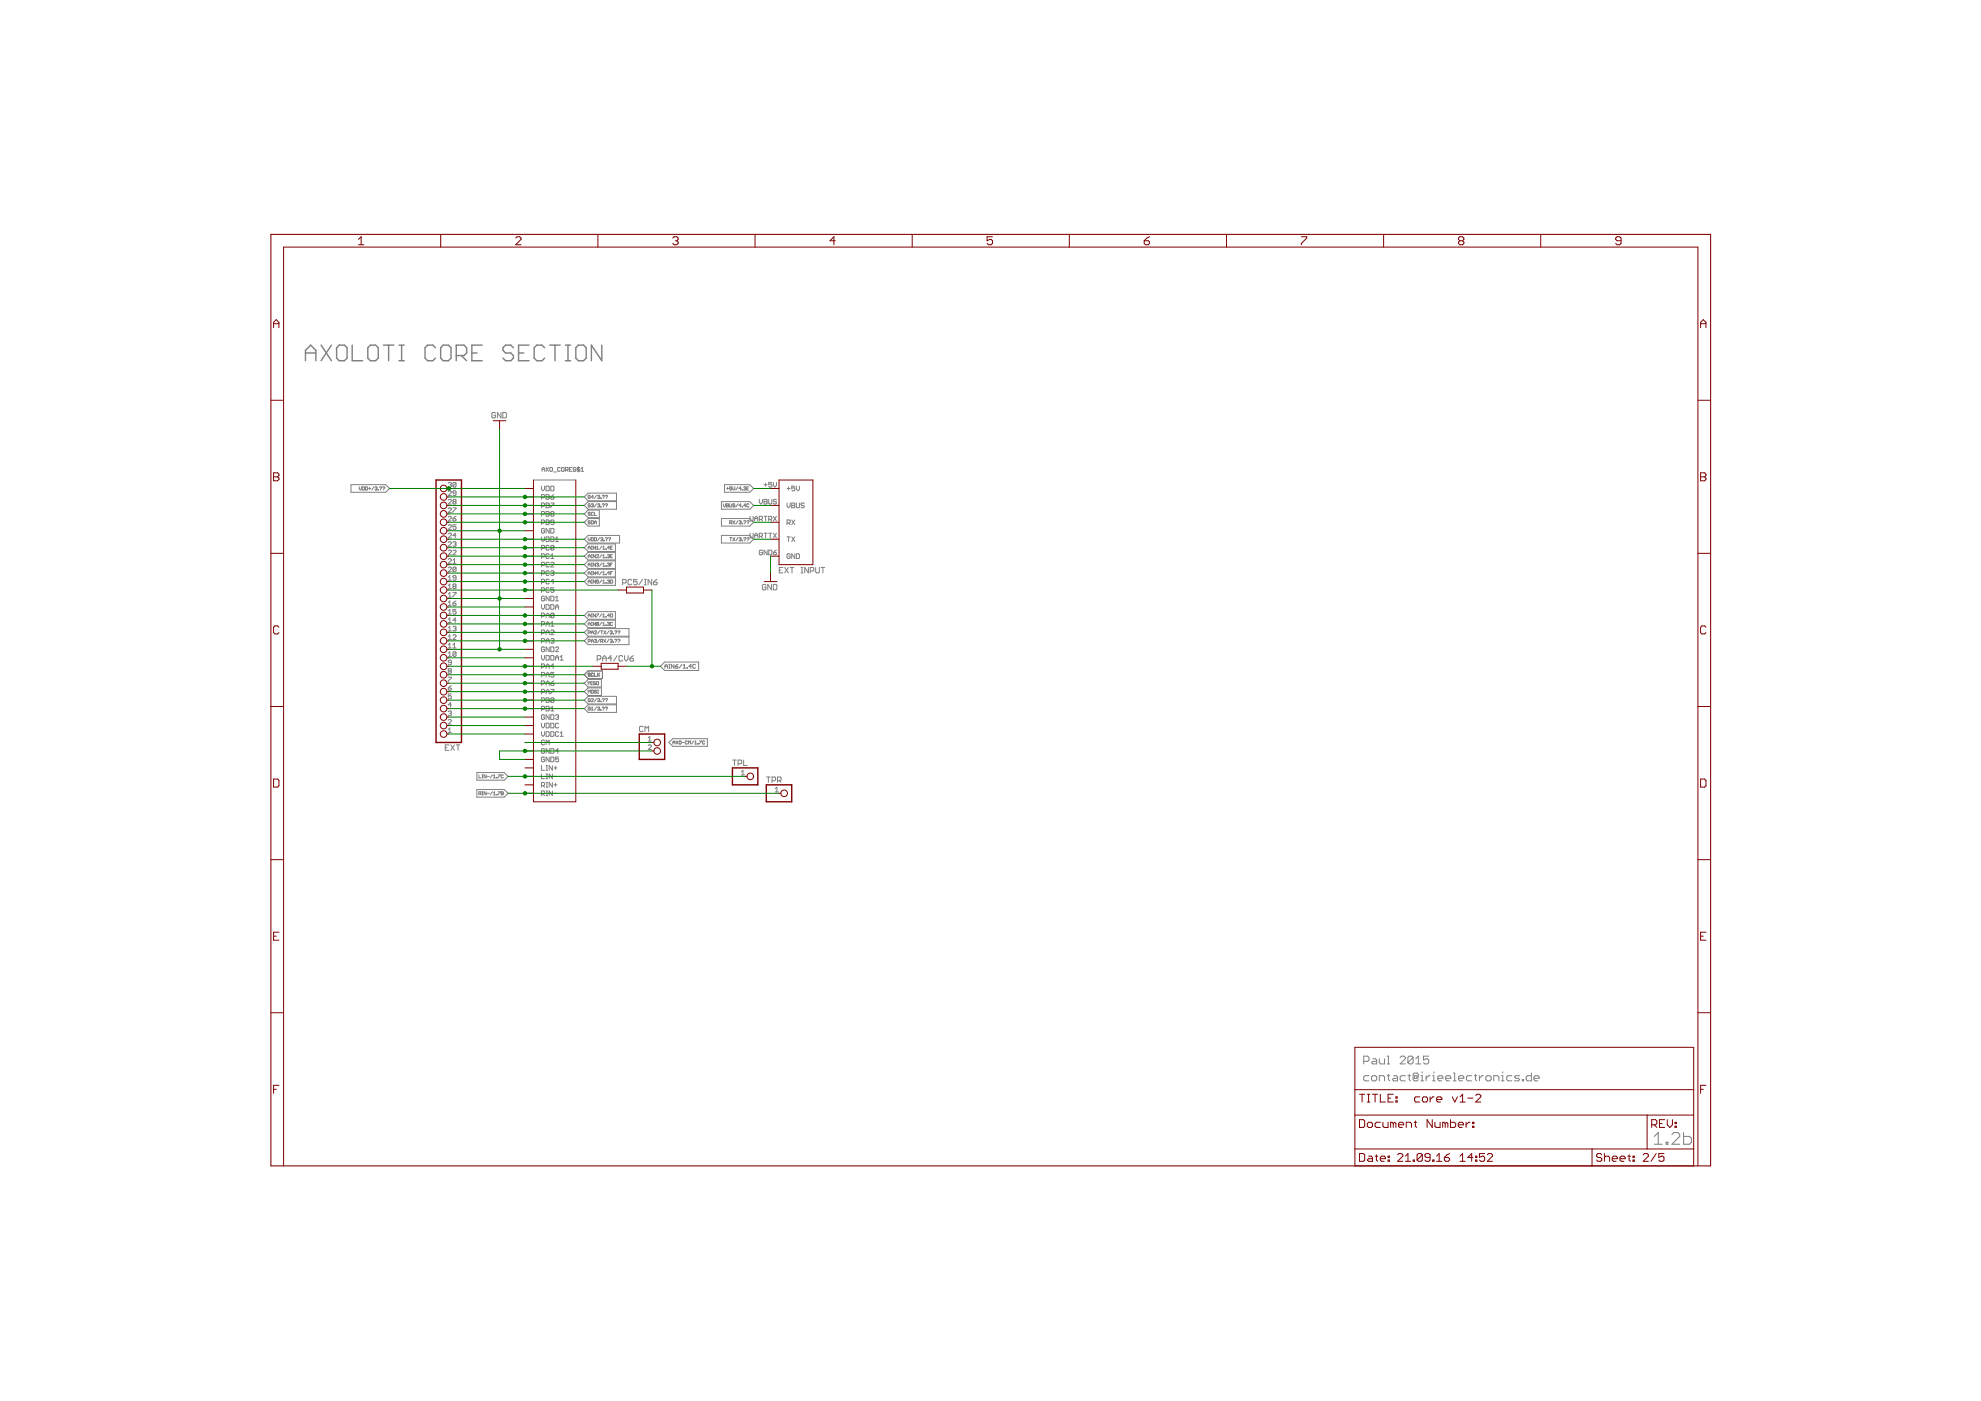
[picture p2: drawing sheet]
<svg xmlns="http://www.w3.org/2000/svg" width="594mm" height="420mm" viewBox="0 0 594 420" stroke-linecap="round" stroke-linejoin="round" font-family="sans-serif">
<path d="M504.9 339.6v3.6h1.7l.6-.6v-1.2l-.6-.6h-1.7M496.1 340.8l1.2-1.2v3.6M496.1 343.2h2.4M499.6 342.6h.6v.6h-.6zM501.4 340.2l.6-.6h1.2l.5 .6v.6l-2.3 2.4h2.3" fill="none" stroke="#808080" stroke-width=".32"/>
<g fill="none" stroke="#808080" stroke-width=".42">
<path d="M91.6 108.2v-3.1l1.6-1.6 1.5 1.6v3.1M91.6 105.9h3.1M96.3 103.5l3.1 4.7M99.4 103.5l-3.1 4.7M101.7 103.5h1.6l.8 .8v3.1l-.8 .8h-1.6l-.8-.8v-3.1zM105.6 103.5v4.7h3.2M111.1 103.5h1.5l.8 .8v3.1l-.8 .8h-1.5l-.8-.8v-3.1zM115 103.5h3.1M116.5 103.5v4.7M119.7 103.5h1.5M119.7 108.2h1.5M120.4 103.5v4.7"/>
<path d="M130.6 104.3l-.8-.8h-1.6l-.7 .8v3.1l.7 .8h1.6l.8-.8M132.9 103.5h1.6l.8 .8v3.1l-.8 .8h-1.6l-.8-.8v-3.1zM136.8 106.6h2.3l.8-.7v-1.6l-.8-.8h-2.3v4.7M138.4 106.6l1.5 1.6M141.5 105.9h1.5M144.6 103.5h-3.1v4.7h3.1M154 104.3l-.8-.8h-1.6l-.8 .8v.8l.8 .8h1.6l.8 .7v.8l-.8 .8h-1.6l-.8-.8M155.5 105.9h1.6M158.6 103.5h-3.1v4.7h3.1M163.3 104.3l-.8-.8h-1.5l-.8 .8v3.1l.8 .8h1.5l.8-.8M164.9 103.5h3.1M166.4 103.5v4.7"/>
<path d="M169.5 103.5h1.6M169.5 108.2h1.6M170.3 103.5v4.7M173.4 103.5h1.6l.8 .8v3.1l-.8 .8h-1.6l-.7-.8v-3.1zM180.5 103.5v4.7l-3.1-4.7v4.7"/>
</g>
<g fill="none" stroke="#808080" stroke-width=".3">
<path d="M148.6 124l-.3-.3h-.5l-.3 .3v1.1l.3 .2h.5l.3-.2v-.6h-.5M150.2 123.7v1.6l-1-1.6v1.6M150.8 123.7h.8l.3 .3v1.1l-.3 .2h-.8zM173.5 140v1.5M105.3 145.4h10.4l1.1 1.1-1.1 1.1h-10.4zM107.7 146v.6l.4 .4 .3-.4v-.6M108.7 146l.6 .2-.2 .8h-.4zM109.6 146l.6 .2-.1 .8h-.5zM110.6 146.5h.6M110.8 146.2v.6M112.1 146l-.6 1M112.4 146.2l.5-.2 .2 .2-.2 .3"/>
<path d="M112.7 146.5h.2M112.9 146.5l.2 .1-.2 .4-.5-.2M113.3 146.8l.2 .2zM113.8 146.2l.2-.2 .4 .2-.3 .4M114.1 146.8v.2M114.7 146.2l.2-.2 .5 .2-.3 .4M115.1 146.8v.2M134.4 157.6l.3-.2 .7 .2-1 1.2h1M134.4 155.1l.3-.3 .7 .3-1 1.1h1M134.4 152.5l.3-.2 .7 .2-1 1.2h1M134.4 150l.3-.2 .7 .2-1 1.2h1M134.4 144.9l.7-.2 .3 .2-.3 .5"/>
<path d="M134.4 147.4l.3-.2 .7 .2-1 1.2h1M134.9 145.4h.2M135.1 145.4l.3 .2-.3 .5-.7-.3M135.8 152.3h1l-1 1.4M135.8 155.5h.7l.3 .5-.7 .2zM136.1 150.5l-.3-.3 .3-.4 .7 .2-.3 .5M136.1 150.5l-.3 .2 .3 .5 .7-.3-.3-.4M136.1 150.5h.4M136.8 147.9h-.7l-.3-.2 .3-.5 .7 .2v1l-.3 .2-.7-.2M136.8 144.9l-.7-.2-.3 .2v.9M136.8 157.4h-1v.7l.5-.3 .5 .3-.3 .7-.7-.3M136.8 144.9v.9l-.3 .3-.7-.3"/>
<path d="M136.8 154.8l-1 .7M136.8 144.9l-1 .9M160 144h12.7M162.4 145.8v.9l.4 .5 .5-.5v-.9M162.4 149.3h.7l.2-.3-.2-.7h-.7v1.4M162.4 151.8h.7l.2-.2-.2-.7h-.7v1.4M162.4 154.3h.7l.2-.2-.2-.7h-.7v1.4M162.4 156.9h.7l.2-.3-.2-.7h-.7v1.4M162.6 141.4v-.8l.3-.4 .4 .4v.8M162.6 140.8h.7M163.3 158.7l-.2-.2-.7 .2v.9l.7 .3 .2-.7h-.5M163.7 140.2l.8 1.2"/>
<path d="M163.8 145.8h.7l.2 .2v1l-.2 .2h-.7zM163.8 148.3h.7l.2 .3-.2 .4 .2 .5-.2 .2h-.7zM163.8 150.9h.7l.2 .2-.2 .5 .2 .4-.2 .3h-.7zM163.8 153.4h.7l.2 .2-.2 .5 .2 .5-.2 .2h-.7zM163.8 155.9h.7l.2 .3-.2 .4 .2 .5-.2 .2h-.7zM163.8 156.6h.7M163.8 154.1h.7M163.8 151.6h.7M163.8 149h.7M164.5 140.2l-.8 1.2M164.7 158.5v1.4l-.9-1.4v1.4M164.9 140.4l.2-.2 .6 .2v.8l-.2 .2-.6-.2z"/>
<path d="M165.2 145.8h.7l.2 .2v1l-.2 .2h-.7zM165.2 149h.7l.2 .5-.7 .2zM165.2 150.9h.9l-.9 1.4M165.2 158.5h.7l.2 .2v.9l-.2 .3h-.7zM165.4 154.1l-.2-.2 .2-.5 .7 .2-.2 .5M165.4 154.1l-.2 .2 .2 .5 .7-.2-.2-.5M165.4 154.1h.5M166.1 141.5h.8M166.1 156.6h-.7l-.2-.2 .2-.5 .7 .3v.9l-.2 .2-.7-.2M166.1 148.3l-.9 .7M168 140.4l-.2-.2-.6 .2v.8l.2 .2 .6-.2M168.6 140.2l.6 .2v.8l-.2 .2-.6-.2v-.8z"/>
<path d="M169.6 141h.6l.1-.6-.7-.2v1.2M170 141l.3 .4M170.8 140.8h.3M171.5 140.2h-.7v1.2h.7M172.7 140.4l-.2-.2-.6 .2v.8l.6 .2 .2-.6h-.4M173.9 140.4l-.6-.2-.2 .4 .6 .2 .2 .4-.2 .2-.6-.2M174.2 141.4h.8M174.2 140.6l.4-.4v1.2M175.2 156.6l1.2-1.1h3.3v2.3h-3.3zM175.2 154.1l1.2-1.1h3.3v2.3h-3.3zM176.4 150.4h8.5v2.3h-8.5l-1.2-1.1zM176.4 147.9h8.5v2.3h-8.5l-1.2-1.2z"/>
<path d="M177 156.3l-.1-.1-.5 .1 .6 .5-.1 .3-.5-.1M177 153.8l-.1-.2-.5 .2 .6 .5-.1 .3-.5-.2M177 151.3l-.1-.2-.5 .2v.6l.5 .1 .1-.4h-.3M177 148.7l-.1-.2-.5 .2v.6l.5 .2 .1-.5h-.3M177.3 156.2l.6 .1-.1 .8h-.5zM177.3 151.3l.5-.2v.5M177.6 151.6h.2M177.8 151.6v.4l-.5-.1M177.9 149h-.6l.5-.5v1M177.9 153.8l-.1-.2-.5 .2 .2 .8 .4-.2M178.3 156.6h.6M178.3 153.6v1h.6"/>
<path d="M178.3 157.1v-.6l.3-.3 .3 .3v.6M178.9 148.5l-.6 1M178.9 151.1l-.6 .9M179.2 148.7l.5-.2 .1 .2-.1 .3M179.2 151.3l.5-.2 .1 .2-.1 .3M179.5 151.6h.2M179.5 149h.2M179.7 151.6l.1 .1-.1 .3-.5-.1M179.7 149l.1 .2-.1 .3-.5-.2M180.1 149.3l.2 .2zM180.1 151.9l.2 .1zM180.6 151.3l.2-.2 .4 .2-.3 .4"/>
<path d="M180.6 148.7l.2-.2 .4 .2-.3 .5M180.9 149.3v.2M180.9 151.9v.1M181.5 148.7l.2-.2 .5 .2-.4 .5M181.5 151.3l.2-.2 .5 .2-.4 .4M181.8 149.3v.2M181.8 151.9v.1M216.3 150.4h8.6l1.1 1.2-1.1 1.1h-8.6zM216.3 155.5h8.6l1.1 1.1-1.1 1.2h-8.6zM216.9 151.1v.6l.4 .3 .3-.3v-.6M217.3 145.4h7.6l1.1 1.1-1.1 1.1h-7.6zM217.9 151.6h.5"/>
<path d="M217.9 146.5h.6M217.9 151.1l.6 .2-.1 .7h-.5zM218.2 146.2v.6M218.8 156.8l.6-.2-.1-.4h-.5v.9M218.8 151.1l.2 .9 .4-.1v-.8M219.1 156.8l.3 .3M219.4 146h-.6v.5l.3-.2 .3 .2-.1 .5-.5-.2M219.8 146v.6l.3 .4 .3-.4v-.6M219.8 156.2l.6 .9M220.4 151.3l-.5-.2-.1 .3 .6 .5-.2 .1-.4-.1M220.4 156.2l-.6 .9M221.3 146l-.6 1"/>
<path d="M221.3 151.1l-.6 .9M221.3 156.2l-.6 .9M221.6 156.3l.5-.1v.4M221.9 156.6h.2M222.1 156.6v.5l-.5-.1M222.2 151.6h-.6l.5-.5v.9M222.2 146.5h-.6l.5-.5v1M222.6 157l.1 .1zM222.6 146.8l.1 .2zM222.6 151.9l.1 .1zM223 156.3l.2-.1 .4 .1-.2 .5M223 146.2l.5-.2v.5"/>
<path d="M223.4 146.5h.1M223.4 157v.1M223.5 146.5v.5l-.5-.2M223.6 151.6h-.6l.5-.5v.9M224 146.5h.3M224 156.3l.1-.1 .5 .1-.3 .5M224.3 157v.1M224.6 151.3l-.2-.2-.4 .2 .1 .7 .5-.1M224.6 146h-.6v1h.6M224.9 154.8v1.2l.2 .2 .7-.2v-1.2M224.9 159.9v1.2l.2 .2 .7-.2v-1.2M226.3 156.2v-.9l.5-.5 .4 .5v.9"/>
<path d="M226.3 155.5h.9M227.7 155.8h.7l.2-.7-.2-.3h-.7v1.4M227.7 149.8v.9l.5 .5 .4-.5v-.9M228.2 155.8l.4 .4M229.1 154.8h1M229.1 149.8h.7l.3 .2-.3 .5 .3 .4-.3 .3h-.7zM229.1 145.4h1M229.1 150.5h.7M229.1 159.9h1M229.6 144.9v.9M229.6 154.8v1.4M229.6 159.9v1.4"/>
<path d="M230.5 155.8h.7l.3-.7-.3-.3h-.7v1.4M230.5 149.8v1.1l.3 .3 .7-.3v-1.1M230.5 159.9h1M231 155.8l.5 .4M231 159.9v1.4M231.5 144.7h-1v.7l.5-.3 .5 .3-.3 .7-.7-.3M231.9 144.7v.9l.5 .5 .5-.5v-.9M231.9 154.8l1 1.4M231.9 159.9l1 1.4M232.9 150l-.7-.2-.3 .4 .7 .3 .3 .4-.3 .3-.7-.3M232.9 154.8l-1 1.4M232.9 159.9l-1 1.4"/>
<path d="M236 156.9h.7l.3-.7-.3-.3h-.7v1.4M236 146.5h1M236 150.9v.9l.5 .5 .5-.5v-.9M236.5 146v1M236.5 156.9l.5 .4M237.4 150.9h.7l.3 .2-.3 .5 .3 .4-.3 .3h-.7zM237.4 151.6h.7M237.4 155.9l1 1.4M238.4 145.8h-1v.7l.5-.2 .5 .2-.3 .7-.7-.2M238.4 155.9l-1 1.4M238.8 145.8v.9l.5 .5 .5-.5v-.9M238.8 150.9v1.1l.3 .3 .7-.3v-1.1"/>
<path d="M241.2 151.1l-.7-.2-.3 .4 .7 .3 .3 .4-.3 .3-.7-.3M134.4 160.1l.3-.2 .7 .2-1 1.2h1M134.4 162.7l.3-.2 .7 .2-1 1.2h1M134.4 170.3l.3-.2 .7 .2-1 1.2h1M134.4 165.2l.3-.2 .7 .2-1 1.2h1M134.4 173.1l.5-.5v1.4M134.4 175.6l.5-.5v1.5M134.4 178.1l.5-.4v1.4M134.4 167.8l.3-.3 .7 .3-1 1.1h1M134.4 179.1h1M134.4 176.6h1M134.4 174h1"/>
<path d="M135.8 177.7h1l-1 1.4M135.8 165.2l.3-.2 .7 .2-1 1.2h1M135.8 162.7l.7-.2 .3 .2-.3 .5M135.8 168l.5-.5v1.4M135.8 168.9h1M136.1 175.9l-.3-.3 .3-.5h.4l.3 .3-.3 .5M136.1 175.9l-.3 .2 .3 .5 .7-.3-.3-.4M136.1 175.9h.4M136.3 163.2h.2M136.5 163.2l.3 .2-.3 .5-.7-.3M136.8 173.3h-.7l-.3-.2 .3-.5 .7 .2v1l-.3 .2-.7-.2M136.8 160.6h-1l.7-.7v1.4"/>
<path d="M136.8 170.3l-.7-.2-.3 .2v.9M136.8 170.3v.9l-.3 .3-.7-.3M136.8 170.3l-1 .9M162.4 161v.9l.4 .5 .5-.5v-.9M162.4 164.5h.7l.2-.2-.2-.7h-.7v1.4M162.4 167h.7l.2-.2-.2-.7h-.7v1.4M162.4 169.6h.7l.2-.3-.2-.7h-.7v1.4M162.4 172.1h.7l.2-.2-.2-.7h-.7v1.4M162.4 174.6h.7l.2-.2-.2-.7h-.7v1.4M162.4 177.2h.7l.2-.2-.2-.7h-.7v1.4M163.3 179l-.2-.2-.7 .2v1l.7 .2 .2-.7h-.5M163.8 161h.7l.2 .2v1l-.2 .2h-.7z"/>
<path d="M164.7 176.5l-.2-.2-.7 .2v.9l.2 .3 .7-.3M164.7 163.8l-.2-.2-.7 .2v.9l.2 .3 .7-.3M164.7 166.3l-.2-.2-.7 .2v1l.2 .2 .7-.2M164.7 168.9l-.2-.3-.7 .3v.9l.2 .2 .7-.2M164.7 171.4l-.2-.2-.7 .2v.9l.2 .3 .7-.3M164.7 173.9l-.2-.2-.7 .2v1l.2 .2 .7-.2M164.7 178.8v1.4l-.9-1.4v1.4M165.2 161h.7l.2 .2v1l-.2 .2h-.7zM165.2 178.8h.7l.2 .2v1l-.2 .2h-.7zM165.2 168.9l.2-.3 .7 .3-.9 1.1h.9M165.2 171.4l.7-.2 .2 .2-.2 .5M165.2 167.5h.9"/>
<path d="M165.2 166.6l.5-.5v1.4M165.7 171.9h.2M165.9 171.9l.2 .2-.2 .5-.7-.3M166.1 176.3h-.9v.7l.5-.3 .4 .3-.2 .7-.7-.3M166.1 163.8l-.2-.2-.7 .2v.9M166.1 163.8v.9l-.2 .3-.7-.3M166.1 174.4h-.9l.7-.7v1.4M166.1 163.8l-.9 .9M166.6 162.4h.9M166.6 161.5l.4-.5v1.4M166.6 179.3l.4-.5v1.4M175.2 161.7l1.2-1.1h9.4v2.3h-9.4z"/>
<path d="M175.2 164.3l1.2-1.2h8.2v2.3h-8.2zM175.2 174.4l1.2-1.1h8.2v2.3h-8.2zM175.2 169.3l1.2-1.1h8.2v2.3h-8.2zM175.2 166.8l1.2-1.1h8.2v2.2h-8.2zM175.2 171.9l1.2-1.2h8.2v2.3h-8.2zM176.4 174.4h.6M176.4 171.9h.6M176.4 164.7v-.6l.3-.3 .3 .3v.6M176.4 169.8v-.6l.3-.3 .3 .3v.6M176.4 172.4v-.7l.3-.3 .3 .3v.7M176.4 174.9v-.6l.3-.4 .3 .4v.6M176.4 166.8h.6"/>
<path d="M176.4 161.2v.7l.3 .3 .3-.3v-.7M176.4 167.3v-.7l.3-.3 .3 .3v.7M176.4 169.3h.6M176.4 164.3h.6M177.3 166.3h.3M177.3 163.8h.3M177.3 161.2l.6 .2-.1 .8h-.5zM177.3 169.8h.3M177.3 168.9h.3M177.3 172.4h.3M177.3 171.4h.3M177.3 164.7h.3"/>
<path d="M177.3 167.3h.3M177.3 174.9h.3M177.3 173.9h.3M177.5 163.8v.9M177.5 166.3v1M177.5 168.9v.9M177.5 171.4v1M177.5 173.9v1M178.3 161.2l.6 .2-.2 .8h-.4zM178.6 163.8v.9l-.7-.9v.9M178.6 166.3v1l-.7-1v1M178.6 168.9v.9l-.7-.9v.9"/>
<path d="M178.6 171.4v1l-.7-1v1M178.6 173.9v1l-.7-1v1M178.9 169l.4-.1 .2 .1-.2 .3M178.9 166.5l.1-.2 .5 .2-.6 .8h.6M178.9 164.1l.3-.3v.9M178.9 164.7h.6M179.2 169.3h.1M179.3 169.3l.2 .2-.2 .3-.4-.1M179.5 171.9h-.6l.4-.5v1M179.5 173.9h-.6v.5h.6l-.2 .5-.4-.2M179.8 161.2l-.6 1M180.1 161.4l.5-.2 .2 .2-.2 .3"/>
<path d="M180.4 168.9l-.6 .9M180.4 161.7h.2M180.4 171.4l-.6 1M180.4 163.8l-.6 .9M180.4 166.3l-.6 1M180.4 173.9l-.6 1M180.6 161.7l.2 .2-.2 .3-.5-.2M180.8 169.8h.6M180.8 169.2l.3-.3v.9M180.8 164.1l.3-.3v.9M180.8 166.6l.3-.3v1M180.8 171.7l.3-.3v1"/>
<path d="M180.8 174.3l.3-.4v1M180.8 172.4h.6M180.8 164.7h.6M180.8 167.3h.6M180.8 174.9h.6M181.1 162l.1 .2zM181.5 161.4l.2-.2 .5 .2-.4 .5M181.7 164.6l.1 .1zM181.7 167.1l.1 .2zM181.7 169.7l.1 .1zM181.7 172.2l.1 .2zM181.7 174.7l.1 .2z"/>
<path d="M181.8 162v.2M182.2 166.5l.4-.2v.5M182.2 169l.4-.1v.4M182.2 174.1l.4-.2v.5M182.5 174.4h.1M182.5 166.8h.1M182.5 161.4l.1-.2 .5 .2-.3 .5M182.5 169.3h.1M182.6 169.3v.5l-.4-.1M182.6 166.8v.5l-.4-.2M182.6 174.4v.5l-.4-.2M182.8 171.9h-.6l.4-.5v1"/>
<path d="M182.8 162v.2M182.8 164.3h-.6l.4-.5v.9M183.1 171.9h.3M183.1 173.9l.6 .2-.1 .8h-.5zM183.1 166.8h.3M183.1 169.3h.3M183.1 164.3h.3M183.7 166.3h-.6v1h.6M183.7 163.8h-.6v.9h.6M183.7 168.9h-.6v.9M183.7 171.4h-.6v1M186.7 174.8h.8l.3-.2v-.6l-.3-.2h-.8v1.6"/>
<path d="M189.4 174l-.2-.2h-.6l-.3 .2v1.1l.3 .3h.6l.2-.3M191.1 173.8h-1.1v.8l.5-.3 .6 .3v.5l-.3 .3h-.5l-.3-.3M192.7 173.8l-1.1 1.6M193.3 173.8h.5M193.3 175.4h.5M193.5 173.8v1.6M195.4 173.8v1.6l-1-1.6v1.6M196 174.6h.8l.3 .5-.3 .3h-.5l-.3-.3zM197.1 173.8l-1.1 .8M216.3 160.6h8.6l1.1 1.1-1.1 1.2h-8.6zM218.8 161.2h.6M219.1 161.2v1"/>
<path d="M219.8 161.2l.6 1M220.4 161.2l-.6 1M221.3 161.2l-.6 1M221.6 161.4l.5-.2v.5M221.9 161.7h.2M222.1 161.7v.5l-.5-.2M222.6 162l.1 .2zM223 161.4l.2-.2 .4 .2-.2 .5M223.4 162v.2M224 161.4l.1-.2 .5 .2-.3 .5M224.3 162v.2M226.3 161.3v-.9l.5-.5 .4 .5v.9"/>
<path d="M226.3 160.6h.9M227.7 160.8h.7l.2-.7-.2-.2h-.7v1.4M228.2 160.8l.4 .5M228.6 165.2l-.2-.2-.7 .2v1l.2 .2 .7-.2v-.5h-.4M229.7 175.5l-.3-.2h-.5l-.3 .2v1.1l.3 .3h.5l.3-.3v-.5h-.5M230.1 165v1.4l-1-1.4v1.4M230.5 165h.7l.3 .2v1l-.3 .2h-.7zM231.3 175.3v1.6l-1-1.6v1.6M231.9 175.3h.8l.3 .2v1.1l-.3 .3h-.8zM231.9 165.7h.7l.3 .5-.7 .2zM232.9 165l-1 .7M233.7 171h.5"/>
<path d="M234.8 170.2h-1.1v1.6h1.1M235.3 170.2l1.1 1.6M236 161h1M236.4 170.2l-1.1 1.6M236.5 161v1.4M237 166.3l-.3-.2-.7 .2v1l.7 .2 .3-.7h-.5M237 170.2h1.1M237.4 161l1 1.4M237.5 170.2v1.6M238.4 166.1v1.4l-1-1.4v1.4M238.4 161l-1 1.4M238.8 166.1h.7l.3 .2v1l-.3 .2h-.7z"/>
<path d="M240.2 170.2h.6M240.2 171.8h.6M240.5 170.2v1.6M242.4 170.2v1.6l-1.1-1.6v1.6M243 171.3h.8l.3-.3v-.5l-.3-.3h-.8v1.6M244.6 170.2v1.3l.3 .3h.5l.3-.3v-1.3M246.3 170.2h1M246.8 170.2v1.6M134.4 190.8l.5-.4v1.4M134.4 180.7l.5-.5v1.4M134.4 183.2l.5-.4v1.3M134.4 185.8l.5-.5v1.4"/>
<path d="M134.4 188.3l.5-.5v1.4M134.4 193.4l.5-.5v1.4M134.4 195.9l.5-.4v1.3M134.4 196.8h1M134.4 194.3h1M134.4 191.8h1M134.4 189.2h1M134.4 186.7h1M134.4 184.1h1M134.4 181.6h1M135.4 198.7h-.7l-.3-.2 .3-.5 .7 .2v1l-.3 .2-.7-.2M135.8 188.1l.7-.3 .3 .3-.3 .4"/>
<path d="M135.8 190.6l.3-.2 .7 .2-1 1.2h1M135.8 180.9h.7l.3 .5-.3 .2h-.4zM135.8 194.3h1M135.8 193.4l.5-.5v1.4M136.3 188.5h.2M136.5 188.5l.3 .3-.3 .4-.7-.2M136.8 186h-1l.7-.7v1.4M136.8 180.2l-1 .7M136.8 195.7l-.3-.2-.7 .2v.9M136.8 182.8h-1v.7l.5-.3 .5 .3-.3 .6-.7-.2M136.8 195.7v.9l-.3 .2-.7-.2M136.8 195.7l-1 .9"/>
<path d="M162.4 181.3v1l.4 .4 .5-.4v-1M162.4 184.8h.7l.2-.2-.2-.7h-.7v1.4M162.4 187.3h.7l.2-.2-.2-.7h-.7v1.4M162.4 189.9h.7l.2-.2-.2-.7h-.7v1.4M162.4 192.4h.7l.2-.2-.2-.7h-.7v1.4M162.4 196.6v.9l.4 .5 .5-.5v-.9M163.3 194.3l-.2-.3-.7 .3v.9l.7 .2 .2-.7h-.5M163.8 181.3h.7l.2 .3v.9l-.2 .2h-.7zM163.8 185.3v-1l.4-.4 .5 .4v1M163.8 187.8v-.9l.4-.5 .5 .5v.9M163.8 190.4v-1l.4-.4 .5 .4v1M163.8 192.9v-.9l.4-.5 .5 .5v.9"/>
<path d="M163.8 196.6h.7l.2 .2v.9l-.2 .3h-.7zM163.8 184.6h.9M163.8 187.1h.9M163.8 189.7h.9M163.8 192.2h.9M163.8 199.8h.9M164.7 194v1.4l-.9-1.4v1.4M165.2 181.3h.7l.2 .3v.9l-.2 .2h-.7zM165.2 194h.7l.2 .3v.9l-.2 .2h-.7zM165.2 196.6h.7l.2 .2v.9l-.2 .3h-.7zM165.2 189.2l.2-.2 .7 .2-.9 1.2h.9M165.2 191.7l.7-.2 .2 .2-.2 .5"/>
<path d="M165.2 186.9l.5-.5v1.4M165.2 187.8h.9M165.7 192.2h.2M165.9 192.2l.2 .2-.2 .5-.7-.2M166.1 184.1l-.2-.2-.7 .2v.9M166.1 184.1v.9l-.2 .3-.7-.3M166.1 199.8h-.9l.7-.7v1.4M166.1 184.1l-.9 .9M166.6 180.2h.9M166.6 182.7v-.9l.4-.5 .5 .5v.9M166.6 198v-1l.4-.4 .5 .4v1M166.6 194.3l.2-.3 .7 .3-.9 1.1h.9"/>
<path d="M166.6 182h.9M166.6 197.3h.9M168 198h.9M168 197l.4-.4v1.4M175.2 187.1l1.2-1.1h8.2v2.3h-8.2zM175.2 184.6l1.2-1.2h8.2v2.3h-8.2zM175.2 189.7l1.2-1.2h12.2v2.3h-12.2zM175.2 192.2l1.2-1.1h12.2v2.2h-12.2zM176.4 184.6h.6M176.4 187.1h.6M176.4 185v-.6l.3-.3 .3 .3v.6M176.4 187.6v-.6l.3-.4 .3 .4v.6"/>
<path d="M176.4 189.8h.5l.1-.5-.6-.1v.9M176.4 192.4h.5l.1-.5-.6-.2v1M177.3 189.7h.6M177.3 192.2h.6M177.3 186.6h.3M177.3 184.1h.3M177.3 190.1v-.6l.3-.3 .3 .3v.6M177.3 192.7v-.7l.3-.3 .3 .3v.7M177.3 185h.3M177.3 187.6h.3M177.5 184.1v.9M177.5 186.6v1"/>
<path d="M178.3 189.3h.6l-.6 .8h.6M178.3 191.9l.4-.2v.5M178.6 192.2h.1M178.6 184.1v.9l-.7-.9v.9M178.6 186.6v1l-.7-1v1M178.7 192.2v.5l-.4-.2M178.9 184.1h.6l-.6 .9M179 187.1h.3M179 187.1l-.1-.1 .1-.4 .5 .2-.2 .3M179 187.1l-.1 .2 .1 .3 .5-.2-.2-.3M179.1 197.7h.8l.3-.3v-.5l-.3-.3h-.8v1.6M179.8 189.2l-.6 .9"/>
<path d="M179.8 191.7l-.6 1M180.1 192.4h.5l.2-.5-.7-.2v1M180.1 189.2h.7M180.4 189.2v.9M180.4 192.4l.4 .3M180.4 184.1l-.6 .9M180.4 186.6l-.6 1M180.7 198.2v-1l.6-.6 .5 .6v1M180.7 197.4h1.1M180.8 184.4l.3-.3v.9M180.8 187l.3-.4v1M180.8 185h.6"/>
<path d="M180.8 187.6h.6M181.1 189.2l.6 .9M181.1 191.7l.6 1M181.7 184.9l.1 .1zM181.7 187.4l.1 .2zM181.7 189.2l-.6 .9M181.7 191.7l-.6 1M182.2 186.8l.4-.2v.5M182.5 187.1h.1M182.6 187.1v.5l-.4-.2M182.6 189.2l-.6 .9M182.6 191.7l-.6 1"/>
<path d="M182.8 184.6h-.6l.4-.5v.9M182.9 189.3l.5-.1v.5M182.9 191.9l.5-.2v.5M183.1 184.1l.6 .2-.1 .7h-.5zM183.2 189.7h.2M183.2 192.2h.2M183.4 189.7v.4l-.5-.1M183.4 192.2v.5l-.5-.2M183.5 197.4h-1.1l.8-.8v1.6M183.7 186.8h-.6v.6h.6M183.9 190l.1 .1zM183.9 192.5l.1 .2z"/>
<path d="M184.3 189.3h.7l-.3 .5M184.3 191.9h.7l-.3 .5M184.7 190v.1M184.7 192.5v.2M185.1 196.6l-1.1 1.6M185.3 189.3h.6l-.3 .5M185.3 191.9h.6l-.3 .5M185.6 190v.1M185.6 192.5v.2M186.7 196.9l-.2-.3h-.6l-.3 .3v1.1l.3 .2h.6l.2-.2M187.3 196.6v1.1l.5 .5 .6-.5v-1.1M188.9 197.4h.8l.3 .6-.3 .2h-.5l-.3-.2z"/>
<path d="M190 196.6l-1.1 .8M198.1 199.8l1.2-1.3h10.2v2.6h-10.2zM199.4 199.8h.8M200.6 199.2h.3M200.7 199.2v1.2M202.1 199.2v1.2l-.8-1.2v1.2M202.5 199.8h.6l.2 .4-.6 .2zM203.3 199.2l-.8 .6M204.4 199.2l-.7 1.2M204.9 199.6l.3-.4v1.2M207.4 199.8h-.8l.6-.6v1.2M208.6 199.4l-.3-.2-.5 .2v.8l.2 .2 .6-.2"/>
<path d="M134.4 206.3h.7l.3 .5-.7 .2zM134.4 213.5l.7-.3 .3 .3-.3 .4M134.4 216l.3-.2 .7 .2-1 1.2h1M134.4 218.8l.5-.5v1.4M134.4 219.7h1M134.4 203.1h1l-1 1.4M134.7 201.2l-.3-.2 .3-.5 .7 .3-.3 .4M134.7 201.2l-.3 .3 .3 .4 .7-.2-.3-.5M134.7 201.2h.4M134.9 213.9h.2M135.1 213.9l.3 .3-.3 .4-.7-.2M135.4 211.4h-1l.7-.7v1.4"/>
<path d="M135.4 208.2h-1v.7l.5-.3 .5 .3-.3 .6-.7-.2M135.4 205.6l-1 .7M162.4 200h.7l.2-.2-.2-.7h-.7v1.4M162.4 202.6h.7l.2-.2-.2-.7h-.7v1.4M162.4 205.1h.7l.2-.2-.2-.7h-.7v1.4M162.4 207.7h.7l.2-.3-.2-.7h-.7v1.4M162.4 210.2h.7l.2-.2-.2-.7h-.7v1.4M162.4 212.7h.7l.2-.2-.2-.7h-.7v1.4M162.4 216.9v.9l.4 .5 .5-.5v-.9M162.4 219.4v1l.4 .4 .5-.4v-1M163.3 214.6l-.2-.2-.7 .2v.9l.7 .3 .2-.7h-.5M163.8 200.5v-.9l.4-.5 .5 .5v.9"/>
<path d="M163.8 203.1v-1l.4-.4 .5 .4v1M163.8 205.6v-.9l.4-.5 .5 .5v.9M163.8 208.1v-.9l.4-.5 .5 .5v.9M163.8 209.3h.7l.2 .2-.2 .5 .2 .4-.2 .3h-.7zM163.8 211.8h.7l.2 .2-.2 .5 .2 .5-.2 .2h-.7zM163.8 216.9h.7l.2 .2v1l-.2 .2h-.7zM163.8 219.4h.7l.2 .3v.9l-.2 .2h-.7zM163.8 202.4h.9M163.8 204.9h.9M163.8 207.4h.9M163.8 210h.7M163.8 212.5h.7"/>
<path d="M164.7 214.4v1.4l-.9-1.4v1.4M165.2 204.9h.7l.2 .5-.7 .2zM165.2 206.7h.9l-.9 1.4M165.2 214.4h.7l.2 .2v.9l-.2 .3h-.7zM165.2 216.9h.7l.2 .2v1l-.2 .2h-.7zM165.2 219.4h.7l.2 .3v.9l-.2 .2h-.7zM165.2 212.3l.5-.5v1.4M165.2 213.2h.9M166.1 201.7h-.9v.7l.5-.3 .4 .3-.2 .7-.7-.3M166.1 209.5l-.2-.2-.7 .2v.9M166.1 209.5v.9l-.2 .3-.7-.3M166.1 204.2l-.9 .7"/>
<path d="M166.1 209.5l-.9 .9M166.6 214.6l.7-.2 .2 .2-.2 .5M167 215.1h.3M167.3 215.1l.2 .2-.2 .5-.7-.3M167.5 217.1l-.2-.2-.7 .2v1l.2 .2 .7-.2M167.5 219.7l-.2-.3-.7 .3v.9l.2 .2 .7-.2M168 219.9l.4-.5v1.4M175.2 207.4l1.2-1.1h4v2.3h-4zM175.2 202.4l1.2-1.2h4.3v2.3h-4.3zM175.2 204.9l1.2-1.1h4v2.2h-4zM175.2 210l1.2-1.2h8.5v2.3h-8.5zM175.2 212.5l1.2-1.1h8.5v2.3h-8.5z"/>
<path d="M176.4 205.4v-1l.3 .3 .3-.3v1M176.4 207.9v-.9l.3 .3 .3-.3v.9M177 202h-.6l.6 .5-.1 .3-.5-.1M177 209.7h-.6v.6l.5 .1 .1-.4h-.3M177 212.2h-.6v.6l.5 .2 .1-.5h-.3M177.3 209.7h.6l-.6 .7h.6M177.3 205.4h.3M177.3 204.4h.3M177.3 213h.6M177.3 212.4l.3-.4v1M177.5 207l.4 .1-.1 .8-.5-.1zM177.5 204.4v1"/>
<path d="M177.9 202h-.6v.7h.6M178.3 201.9v.9h.6M178.6 204.6l-.5-.2-.2 .3 .5 .2 .2 .3h-.7M178.9 207.1h-.6l.1 .3 .5 .2-.2 .3-.4-.1M178.9 204.6h.6l-.2 .8-.4-.2zM178.9 209.5l-.6 .9M178.9 212l-.6 1M179.2 209.7l.5-.2 .1 .2-.1 .3M179.2 212.2l.5-.2 .1 .2-.1 .3M179.2 207h.3M179.2 201.9v.9M179.2 207.9h.3"/>
<path d="M179.3 202.4l.5 .4M179.3 207v.9M179.5 210h.2M179.5 212.5h.2M179.7 210l.1 .1-.1 .3-.5-.1M179.7 212.5l.1 .2-.1 .3-.5-.2M179.8 201.9l-.6 .6M180.1 210.3l.2 .1zM180.1 212.8l.2 .2zM180.6 209.7h.6l-.3 .4M180.6 212.2h.6l-.3 .5M180.9 210.3v.1"/>
<path d="M180.9 212.8v.2M181.5 209.7h.7l-.4 .4M181.5 212.2h.7l-.4 .5M181.8 210.3v.1M181.8 212.8v.2M192.9 218.1l-.3-.3h-.5l-.3 .3v1.1l.3 .2h.5l.3-.2M193.4 219.4v-1.6l.6 .5 .5-.5v1.6M199.4 200.4v-.8l.4-.4 .4 .4v.8M200.6 200.4h.3M204.9 200.4h.7M206 200.2l.2 .2zM133.5 224.2h.6"/>
<path d="M134.6 223.4h-1.1v1.6h1.1M135.2 223.4l1.1 1.6M136.3 223.4l-1.1 1.6M136.8 223.4h1.1M137.4 223.4v1.6M143 231.7h8.2l1.2 1.1-1.2 1.2h-8.2zM143 236.8h8.2l1.2 1.1-1.2 1.2h-8.2zM143.6 232.4v.9h.6M143.6 238.1h.5l.1-.5-.6-.2v1M143.9 238.1l.3 .3M144.5 233.3h.4M144.5 232.4h.4"/>
<path d="M144.5 237.4h.4M144.5 238.4h.4M144.7 232.4v.9M144.7 237.4v1M145.8 232.4v.9l-.6-.9v.9M145.8 237.4v1l-.6-1v1M146.1 232.8h.6M146.1 237.9h.6M147.7 232.4l-.7 .9M147.7 237.4l-.7 1M148 233.3h.6M148 232.7l.3-.3v.9"/>
<path d="M148 237.7l.3-.3v1M148 238.4h.6M148.9 233.2l.2 .1zM148.9 238.2l.2 .2zM149.4 232.4h.6l-.6 .9M149.4 237.4h.6l-.6 1M150.3 237.9h.5M150.3 237.4l.6 .2-.1 .8h-.5zM150.9 232.5h-.6v.7h.6M162.4 229.6v1.4h.9M162.4 232.1v1.4h.9M162.4 235.6h.7l.2-.2-.2-.7h-.7v1.4"/>
<path d="M162.4 238.1h.7l.2-.2-.2-.7h-.7v1.4M162.8 235.6l.5 .5M162.8 238.1l.5 .5M163.3 222.2l-.2-.2-.7 .2v.9l.2 .3 .7-.3M163.3 224.7l-.2-.2-.7 .2v1l.7 .2 .2-.7h-.5M163.3 227.3l-.2-.2-.7 .2v.9l.7 .3 .2-.7h-.5M163.8 223.4v-1.4l.4 .4 .5-.4v1.4M163.8 231h.4M163.8 229.6h.4M163.8 233.5h.4M163.8 232.1h.4M163.8 234.7h.4"/>
<path d="M163.8 236.1h.4M163.8 237.2h.4M163.8 238.6h.4M164 229.6v1.4M164 232.1v1.4M164 234.7v1.4M164 237.2v1.4M164.7 224.5v1.4l-.9-1.4v1.4M164.7 227.1v1.4l-.9-1.4v1.4M165.2 224.5h.7l.2 .2v1l-.2 .2h-.7zM165.2 227.1h.7l.2 .2v.9l-.2 .3h-.7zM165.7 229.6v1.4l-1-1.4v1.4"/>
<path d="M165.7 232.1v1.4l-1-1.4v1.4M165.7 234.7v1.4l-1-1.4v1.4M165.7 237.2v1.4l-1-1.4v1.4M166.1 230.3h.9M166.1 232.8h.9M166.1 235.4h.9M166.1 237.9h.9M166.6 229.8v1M166.6 234.9v.9M167.5 227.1h-.9v.7l.4-.3 .5 .3-.2 .7-.7-.3M167.5 225.2h-.9l.7-.7v1.4M168 220.8h.9"/>
<path d="M194.4 223.6l.2-.2 .7 .2-.9 1.2h.9M194.4 221.3l.5-.4v1.3M194.4 222.2h.9M201.7 221.5h10.4v2.3h-10.4l-1.1-1.1zM201.8 223.1v-.6l.3-.3 .3 .3v.6M201.8 222.7h.6M202.7 222.2l.6 .9M203.3 222.2l-.6 .9M203.8 222.2l.5 .2-.2 .7-.4-.1zM204.6 222.7h.6M206.2 222.4h-.7v.6h.7M206.5 223.1v-.9l.3 .3 .3-.3v.9"/>
<path d="M208 222.2l-.6 .9M208.3 223.1h.7M208.3 222.5l.3-.3v.9M209.3 223l.1 .1zM209.7 222.2h.7l-.7 .9M211.3 222.4h-.6v.6h.6M219.7 227.9h1.1M220.3 227.9v1.7M221.4 229h.8l.2-.2v-.6l-.2-.3h-.8v1.7M222.3 231.5l.5-.5v1.4M222.3 232.4h1M223 227.9v1.7h1.1"/>
<path d="M229.9 233h1.1M230.4 233v1.7M231.5 234.1h.8l.3-.3v-.5l-.3-.3h-.8v1.7M232.5 236.6l.5-.5v1.4M232.5 237.5h.9M233.2 234.1h.8l.3-.3v-.5l-.3-.3h-.8v1.7M233.7 234.1l.6 .6M409 318.3h1.1l.4-.4v-.8l-.4-.4h-1.1v2.4M411.7 317.5h.8l.4 .4v1.2h-1.2l-.4-.4 .4-.4h1.2M413.6 317.5v1.2l.4 .4h1.2v-1.6M416 316.7h.4v2.4M416 319.1h.8"/>
<path d="M419.9 317.1l.4-.4h.7l.4 .4v.4l-1.5 1.6h1.5M423.8 317.1l-.4-.4h-.8l-.4 .4v1.6M423.8 317.1v1.6l-.4 .4h-.8l-.4-.4M423.8 317.1l-1.6 1.6M424.6 319.1h1.5M424.6 317.5l.7-.8v2.4M428.5 316.7h-1.6v1.2l.8-.4h.4l.4 .4v.8l-.4 .4h-.8l-.4-.4M410.5 322.6h-1.1l-.4 .4v.8l.4 .3h1.1M411.3 323l.4-.4h.8l.4 .4v.8l-.4 .3h-.8l-.4-.3zM413.6 324.1v-1.5h1.2l.4 .4v1.1M416 322.6h.8M416.4 322.2v1.6l.4 .3"/>
<path d="M417.9 322.6h.8l.4 .4v1.1h-1.2l-.4-.3 .4-.4h1.2M421.4 322.6h-1.1l-.4 .4v.8l.4 .3h1.1M422.2 322.6h.8M422.6 322.2v1.6l.4 .3M424.2 322.6h.7v.8h-.7zM424.9 323.4l.4-.4v-.8l-.4-.4h-.7l-.4 .4v1.6l.4 .3h.7l.4-.3M426.1 322.6h.4v1.5M426.1 324.1h.8M426.5 321.4v.4M427.7 322.6v1.5M428.8 322.6h-.3l-.8 .8M429.6 322.6h.4v1.5"/>
<path d="M429.6 324.1h.8M430 321.4v.4M431.2 323.4h1.5v-.4l-.3-.4h-.8l-.4 .4v.8l.4 .3h.8M433.5 323.4h1.6v-.4l-.4-.4h-.8l-.4 .4v.8l.4 .3h.8M435.9 324.1h.7M435.9 321.8h.3v2.3M437.4 323.4h1.6v-.4l-.4-.4h-.8l-.4 .4v.8l.4 .3h.8M441.3 322.6h-1.2l-.3 .4v.8l.3 .3h1.2M442.1 322.6h.8M442.5 322.2v1.6l.4 .3M443.7 322.6v1.5M444.8 322.6h-.4l-.7 .8"/>
<path d="M446 322.6h.8l.4 .4v.8l-.4 .3h-.8l-.4-.3v-.8zM448 324.1v-1.5h1.1l.4 .4v1.1M450.3 322.6h.4v1.5M450.3 324.1h.8M450.7 321.4v.4M453.4 322.6h-1.2l-.4 .4v.8l.4 .3h1.2M455.7 322.6h-1.1l-.4 .4 .4 .4h.7l.4 .4-.4 .3h-1.1M456.5 323.8h.4v.3h-.4zM459.3 321.8v2.3h-1.2l-.4-.3v-.8l.4-.4h1.2M460 323.4h1.6v-.4l-.4-.4h-.8l-.4 .4v.8l.4 .3h.8"/>
</g>
<g fill="none" stroke="#800000" stroke-width=".3">
<path d="M107.5 71.8l.8-.8v2.4M107.5 73.4h1.6M132.2 70.3v3.8M154.6 71.4l.4-.4h.9l.4 .4v.4l-1.7 1.6h1.7M179.3 70.3v3.8M201.8 71.4l.4-.4h.8l.4 .4v.4l-.4 .4M202.6 72.2h.4M203 72.2l.4 .4v.4l-.4 .4h-.8l-.4-.4M226.4 70.3v3.8M250.5 72.2h-1.6l1.2-1.2v2.4M273.6 70.3v3.8M297.6 71h-1.6v1.2l.8-.4h.4l.4 .4v.8l-.4 .4h-.8l-.4-.4"/>
<path d="M320.7 70.3v3.8M343.1 72.2h1.2l.4 .4v.4l-.4 .4h-.8l-.4-.4zM344.7 71l-.8 .4-.8 .8M367.8 70.3v3.8M390.3 71h1.6v.4l-1.6 1.6v.4M414.9 70.3v3.8M437.8 72.2l-.4 .4v.4l.4 .4h.8l.4-.4v-.4l-.4-.4M437.8 72.2l-.4-.4v-.4l.4-.4h.8l.4 .4v.4l-.4 .4M437.8 72.2h.8M462 70.3v3.8M486.1 72.2h-1.2l-.4-.4v-.4l.4-.4h.8l.4 .4v1.6l-.4 .4h-.8l-.4-.4M82 98.3v-1.6l.8-.8 .9 .8v1.6"/>
<path d="M82 97.1h1.7M510 97.1h1.6M510 98.3v-1.6l.8-.8 .8 .8v1.6M81.2 120h3.8M147.9 126.2h3.8M149.8 126.2v2.5M509.2 120h3.8M82 141.8h1.2l.5 .4v.4l-.5 .4 .5 .4v.4l-.5 .4h-1.2zM82 143h1.2M134 159.2h.6M134 156.6h.6M134 154.1h.6"/>
<path d="M134 151.6h.6M134 149h.6M134 146.5h.6M157.4 159.2h2.6M157.4 156.6h2.6M157.4 154.1h2.6M157.4 151.6h2.6M157.4 149h2.6M157.4 146.5h2.6M160 144v96.5h12.7v-96.5M231.1 156.6h2.5M231.1 151.6h2.5"/>
<path d="M231.1 146.5h2.5M233.6 144h10.2v25.3h-10.2zM510 141.8h1.2l.4 .4v.4l-.4 .4 .4 .4v.4l-.4 .4h-1.2zM510 143h1.2M81.2 165.9h3.8M134 177h.6M134 174.4h.6M134 171.9h.6M134 169.3h.6M134 166.8h.6M134 164.3h.6M134 161.7h.6"/>
<path d="M134 179.5h.6M157.4 177h2.6M157.4 174.4h2.6M157.4 171.9h2.6M157.4 169.3h2.6M157.4 166.8h2.6M157.4 164.3h2.6M157.4 161.7h2.6M157.4 179.5h2.6M185.4 177h2.5M187.9 176.1h5.1v1.7h-5.1zM193 177h2.5"/>
<path d="M229.2 174.4h3.8M231.1 166.8h2.5M231.1 161.7h2.5M231.1 171.9v2.5M509.2 165.9h3.8M83.7 188.1l-.5-.4h-.8l-.4 .4v1.6l.4 .4h.8l.5-.4M134 182h.6M134 184.6h.6M134 187.1h.6M134 189.7h.6M134 192.2h.6M134 194.7h.6"/>
<path d="M134 197.3h.6M134 199.8h.6M157.4 182h2.6M157.4 184.6h2.6M157.4 187.1h2.6M157.4 189.7h2.6M157.4 192.2h2.6M157.4 194.7h2.6M157.4 197.3h2.6M157.4 199.8h2.6M177.8 199.8h2.5M180.3 198.9h5.1v1.8h-5.1z"/>
<path d="M185.4 199.8h2.5M511.6 188.1l-.4-.4h-.8l-.4 .4v1.6l.4 .4h.8l.4-.4M81.2 211.9h3.8M134 202.4h.6M134 204.9h.6M134 207.4h.6M134 210h.6M134 212.5h.6M134 215.1h.6M134 217.6h.6M157.4 202.4h2.6M157.4 204.9h2.6"/>
<path d="M157.4 207.4h2.6M157.4 210h2.6M157.4 212.5h2.6M157.4 215.1h2.6M157.4 217.6h2.6M509.2 211.9h3.8M82 233.6h1.2l.5 .4v1.6l-.5 .5h-1.2zM134 220.1h.6M157.4 222.7h2.6M157.4 220.1h2.6M157.4 225.2h2.6M157.4 227.8h2.6"/>
<path d="M157.4 230.3h2.6M157.4 232.8h2.6M157.4 235.4h2.6M157.4 237.9h2.6M195.5 222.7h.6M195.5 225.2h.6M223.5 232.8h.5M233.6 237.9h.6M510 233.6h1.2l.4 .4v1.6l-.4 .5h-1.2zM81.2 257.8h3.8M509.2 257.8h3.8M83.7 279.6h-1.7v2.4h1.7"/>
<path d="M511.6 279.6h-1.6v2.4h1.6M82 280.8h.8M510 280.8h.8M81.2 303.7h3.8M406.3 314.1h101.6v35.6h-101.6zM509.2 303.7h3.8M82 326.7h.8M83.7 325.5h-1.7v2.4M406.3 334.4h101.6M406.3 326.8h101.6M407.7 335.8h1.2l.4 .4v1.5l-.4 .4h-1.2zM407.7 328.2h1.6"/>
<path d="M408.5 328.2v2.3M410 337l.4-.4h.8l.4 .4v.7l-.4 .4h-.8l-.4-.4zM410 328.2h.8M410 330.5h.8M410.4 328.2v2.3M411.6 328.2h1.6M412.4 328.2v2.3M413.9 328.2v2.3h1.6M413.9 336.6h-1.1l-.4 .4v.7l.4 .4h1.1M414.7 336.6v1.1l.4 .4h1.2v-1.5M416.3 329.3h.7M417.8 328.2h-1.5v2.3h1.5"/>
<path d="M417.8 337l-.4-.4h-.4v1.5M417.8 337l.4-.4 .4 .4v1.1M417.8 337v1.1M418.6 330.1h.4v.4h-.4zM418.6 329h.4v.3h-.4zM419.4 337.3h1.5v-.3l-.3-.4h-.8l-.4 .4v.7l.4 .4h.8M421.7 338.1v-1.5h1.2l.4 .4v1.1M424.1 336.6h.7M424.5 336.2v1.5l.3 .4M425.8 329h-1.2l-.4 .3v.8l.4 .4h1.2M426.9 329h.8l.4 .3v.8l-.4 .4h-.8l-.3-.4v-.8zM428.9 329v1.5"/>
<path d="M429.5 335.8v2.3l-1.5-2.3v2.3M430 329h-.3l-.8 .7M430.3 336.6v1.1l.4 .4h1.2v-1.5M430.8 329.7h1.6v-.4l-.4-.3h-.8l-.4 .3v.8l.4 .4h.8M433.4 337l-.4-.4h-.4v1.5M433.4 337v1.1M433.4 337l.4-.4 .4 .4v1.1M435 335.8v2.3h1.1l.4-.4v-.7l-.4-.4h-1.1M435.5 329l.8 1.5 .8-1.5M437.3 337.3h1.6v-.3l-.4-.4h-.8l-.4 .4v.7l.4 .4h.8M437.9 329l.7-.8v2.3M437.9 330.5h1.5"/>
<path d="M439.7 336.6v1.5M440.2 329.3h1.5M440.8 336.6h-.4l-.7 .7M441.6 337.7h.4v.4h-.4zM441.6 336.6h.4v.4h-.4zM442.5 328.5l.4-.3h.8l.4 .3v.5l-1.6 1.5h1.6M493.9 334.4v10.2M495.3 337.3h1.2l.4-.3v-.8l-.4-.4h-1.2v2.3M496.1 337.3l.8 .8M497.6 337h.8M499.2 335.8h-1.6v2.3h1.6M500 335.8v1.5l.8 .8 .7-.8v-1.5"/>
<path d="M502.3 337.7h.4v.4h-.4zM502.3 336.6h.4v.4h-.4zM510 326.7h.8M511.6 325.5h-1.6v2.4M85 349.7v-275.6h424.2v275.6M406.3 344.6h101.6M407.7 345.9h1.2l.4 .4v1.6l-.4 .4h-1.2zM410.4 346.7h.8l.4 .4v1.2h-1.2l-.4-.4 .4-.4h1.2M412.4 346.7h.8M412.8 346.3v1.6l.4 .4M413.9 347.5h1.6v-.4l-.4-.4h-.8l-.4 .4v.8l.4 .4h.8M416.3 347.9h.4v.4h-.4z"/>
<path d="M416.3 346.7h.4v.4h-.4zM419.1 346.3l.4-.4h.8l.4 .4v.4l-1.6 1.6h1.6M421.5 348.3h1.5M421.5 346.7l.7-.8v2.4M423.8 347.9h.4v.4h-.4zM426.5 346.3v1.6l-.4 .4h-.7l-.4-.4M426.5 346.3l-.4-.4h-.7l-.4 .4v1.6M426.5 346.3l-1.5 1.6M428.9 347.1h-1.2l-.4-.4v-.4l.4-.4h.8l.4 .4v1.6l-.4 .4h-.8l-.4-.4M429.6 347.9h.4v.4h-.4zM430.8 348.3h1.6M430.8 346.7l.8-.8v2.4"/>
<path d="M433.2 347.1h1.1l.4 .4v.4l-.4 .4h-.8l-.3-.4zM434.7 345.9l-.8 .4-.7 .8M437.8 348.3h1.6M437.8 346.7l.8-.8v2.4M441.7 347.1h-1.5l1.1-1.2v2.4M442.5 347.9h.4v.4h-.4zM442.5 346.7h.4v.4h-.4zM445.2 345.9h-1.5v1.2l.8-.4h.3l.4 .4v.8l-.4 .4h-.7l-.4-.4M446 346.3l.4-.4h.8l.4 .4v.4l-1.6 1.6h1.6M477.4 344.6v5.1M480.4 346.3l-.4-.4h-.8l-.4 .4v.4l.4 .4h.8l.4 .4v.4l-.4 .4h-.8l-.4-.4M481.1 347.1l.4-.4h.8l.4 .4v1.2"/>
<path d="M481.1 345.9v2.4M483.5 347.5h1.5v-.4l-.3-.4h-.8l-.4 .4v.8l.4 .4h.8M485.8 347.5h1.6v-.4l-.4-.4h-.8l-.4 .4v.8l.4 .4h.8M488.2 346.7h.7M488.5 346.3v1.6l.4 .4M489.7 347.9h.4v.4h-.4zM489.7 346.7h.4v.4h-.4zM492.8 346.3l.4-.4h.7l.4 .4v.4l-1.5 1.6h1.5M496.7 345.9l-1.6 2.4M499 345.9h-1.5v1.2l.7-.4h.4l.4 .4v.8l-.4 .4h-.8l-.3-.4"/>
<circle cx="133" cy="151.6" r=".99"/>
<circle cx="133" cy="146.5" r=".99"/>
<circle cx="133" cy="149" r=".99"/>
<circle cx="133" cy="156.6" r=".99"/>
<circle cx="133" cy="154.1" r=".99"/>
<circle cx="133" cy="159.2" r=".99"/>
<circle cx="133" cy="164.3" r=".99"/>
<circle cx="133" cy="171.9" r=".99"/>
<circle cx="133" cy="169.3" r=".99"/>
<circle cx="133" cy="166.8" r=".99"/>
<circle cx="133" cy="161.7" r=".99"/>
<circle cx="133" cy="179.5" r=".99"/>
<circle cx="133" cy="174.4" r=".99"/>
<circle cx="133" cy="177" r=".99"/>
<circle cx="133" cy="197.3" r=".99"/>
<circle cx="133" cy="199.8" r=".99"/>
<circle cx="133" cy="192.2" r=".99"/>
<circle cx="133" cy="182" r=".99"/>
<circle cx="133" cy="189.7" r=".99"/>
<circle cx="133" cy="187.1" r=".99"/>
<circle cx="133" cy="194.7" r=".99"/>
<circle cx="133" cy="184.6" r=".99"/>
<circle cx="133" cy="210" r=".99"/>
<circle cx="133" cy="215.1" r=".99"/>
<circle cx="133" cy="204.9" r=".99"/>
<circle cx="133" cy="217.6" r=".99"/>
<circle cx="133" cy="207.4" r=".99"/>
<circle cx="133" cy="212.5" r=".99"/>
<circle cx="133" cy="202.4" r=".99"/>
<circle cx="133" cy="220.1" r=".99"/>
<circle cx="197.1" cy="222.7" r=".99"/>
<circle cx="197.1" cy="225.2" r=".99"/>
<circle cx="225" cy="232.8" r=".99"/>
<circle cx="235.2" cy="237.9" r=".99"/>
</g>
<path d="M81.2 70.3h431.8v279.4h-431.8z" fill="none" stroke="#800000" stroke-width=".32"/>
<path d="M130.8 144h7.6v78.7h-7.6zM191.7 220.1h7.6v7.7h-7.6zM219.6 230.3h7.7v5.1h-7.7zM229.8 235.4h7.6v5.1h-7.6z" fill="none" stroke="#800000" stroke-width=".42"/>
<g fill="none" stroke="#008000" stroke-width=".3">
<path d="M149.8 128.7v66M116.8 146.5h40.6M134.6 159.2h22.8M134.6 156.6h40.6M134.6 154.1h40.6M134.6 149h40.6M134.6 151.6h40.6M226 156.6h5.1M226 146.5h5.1M226 151.6h5.1M134.6 179.5h22.8M134.6 169.3h40.6"/>
<path d="M134.6 161.7h40.6M134.6 171.9h40.6M134.6 164.3h40.6M134.6 166.8h40.6M134.6 174.4h40.6M134.6 177h50.8M195.5 177v22.8M226 161.7h5.1M231.1 166.8v5.1M134.6 194.7h22.8M134.6 197.3h22.8M134.6 182h22.8"/>
<path d="M134.6 189.7h40.6M134.6 192.2h40.6M134.6 199.8h43.2M134.6 184.6h40.6M134.6 187.1h40.6M187.9 199.8h10.2M134.6 202.4h40.6M134.6 204.9h40.6M134.6 207.4h40.6M134.6 217.6h22.8M134.6 210h40.6M134.6 212.5h40.6"/>
<path d="M134.6 215.1h22.8M134.6 220.1h22.8M152.4 232.8h71.1M152.4 237.9h81.2M157.4 222.7h38.1M195.5 225.2h-45.7v2.6h7.6"/>
</g>
<g fill="#008000" stroke="#008000" stroke-width=".3">
<circle cx="149.8" cy="179.5" r=".51"/>
<circle cx="149.8" cy="194.7" r=".51"/>
<circle cx="149.8" cy="159.2" r=".51"/>
<circle cx="157.4" cy="202.4" r=".51"/>
<circle cx="157.4" cy="204.9" r=".51"/>
<circle cx="157.4" cy="207.4" r=".51"/>
<circle cx="157.4" cy="169.3" r=".51"/>
<circle cx="157.4" cy="156.6" r=".51"/>
<circle cx="157.4" cy="154.1" r=".51"/>
<circle cx="157.4" cy="149" r=".51"/>
<circle cx="157.4" cy="161.7" r=".51"/>
<circle cx="157.4" cy="232.8" r=".51"/>
<circle cx="157.4" cy="237.9" r=".51"/>
<circle cx="157.4" cy="189.7" r=".51"/>
<circle cx="157.4" cy="192.2" r=".51"/>
<circle cx="157.4" cy="210" r=".51"/>
<circle cx="157.4" cy="212.5" r=".51"/>
<circle cx="157.4" cy="171.9" r=".51"/>
<circle cx="157.4" cy="164.3" r=".51"/>
<circle cx="157.4" cy="166.8" r=".51"/>
<circle cx="157.4" cy="174.4" r=".51"/>
<circle cx="195.5" cy="199.8" r=".51"/>
<circle cx="157.4" cy="184.6" r=".51"/>
<circle cx="157.4" cy="187.1" r=".51"/>
<circle cx="134.6" cy="146.5" r=".51"/>
<circle cx="157.4" cy="151.6" r=".51"/>
<circle cx="157.4" cy="225.2" r=".51"/>
<circle cx="157.4" cy="177" r=".51"/>
<circle cx="157.4" cy="199.8" r=".51"/>
</g>
</svg>
